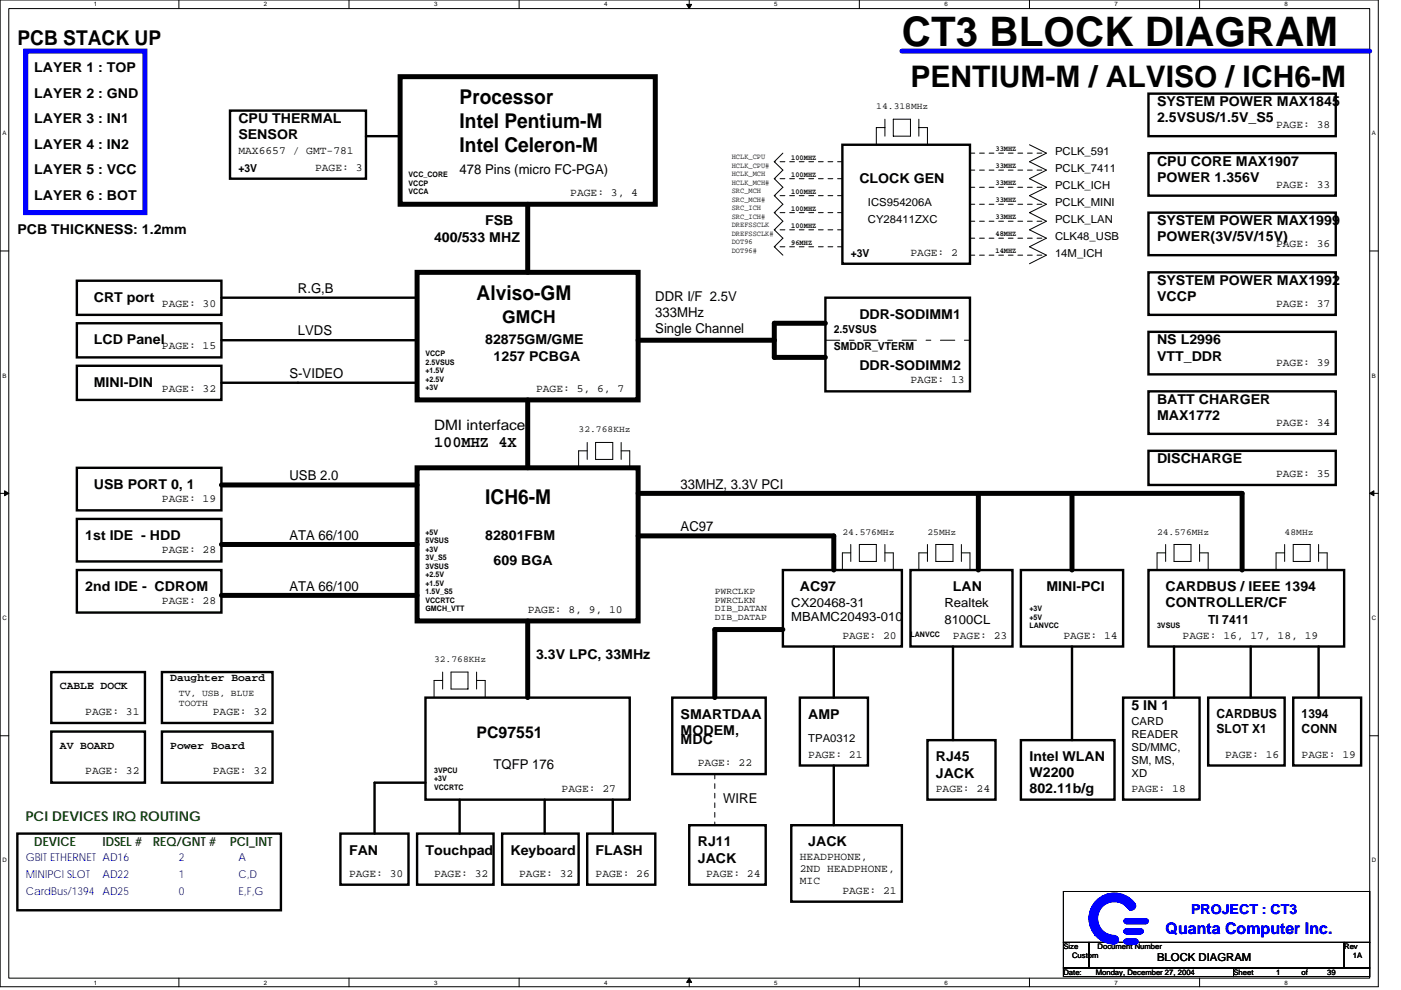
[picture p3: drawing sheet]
<svg xmlns="http://www.w3.org/2000/svg" width="297mm" height="210mm" viewBox="0 0 297 210" stroke-linecap="round" stroke-linejoin="round" font-family="sans-serif">
<defs><g id="words">
<text font-size="8.6" x="191.2" y="9.8">CT3 BLOCK DIAGRAM</text>
<text font-size="6.3" x="193" y="18.5">PENTIUM-M / ALVISO / ICH6-M</text>
<g font-size="4.3">
<text x="3.7" y="9.4">PCB STACK UP</text>
<text x="97.4" y="22.1">Processor</text>
<text x="97.4" y="27.2">Intel Pentium-M</text>
<text x="97.4" y="32.3">Intel Celeron-M</text>
<text x="101" y="63.5">Alviso-GM</text>
<text x="102.9" y="106.8">ICH6-M</text>
</g>
<text font-size="3.8" x="106.5" y="68.5">GMCH</text>
<g font-size="3.4">
<text x="92" y="94.8">100MHZ 4X</text>
<text x="101" y="156.5">PC97551</text>
</g>
<text font-size="3.4" fill="#00f" x="247.1" y="198">Quanta Computer Inc.</text>
<text font-size="3" x="92" y="91.1">DMI interface</text>
<g font-size="2.9">
<text x="7.3" y="15.3">LAYER 1 : TOP</text>
<text x="7.3" y="20.7">LAYER 2 : GND</text>
<text x="245.3" y="22.5">SYSTEM POWER MAX1845</text>
<text x="7.3" y="26.1">LAYER 3 : IN1</text>
<text x="50.5" y="26.1">CPU THERMAL</text>
<text x="50.5" y="29.5">SENSOR</text>
<text x="245.3" y="26">2.5VSUS/1.5V_S5</text>
<text x="7.3" y="31.5">LAYER 4 : IN2</text>
<text x="245.3" y="35.1">CPU CORE MAX1907</text>
<text x="7.3" y="37">LAYER 5 : VCC</text>
<text x="97.4" y="36.9">478 Pins (micro FC-PGA)</text>
<text x="182.2" y="38.7">CLOCK GEN</text>
<text x="245.3" y="38.6">POWER 1.356V</text>
<text x="7.3" y="42.4">LAYER 6 : BOT</text>
<text x="102.9" y="47.8">FSB</text>
<text x="245.3" y="47.8">SYSTEM POWER MAX1999</text>
<text x="3.7" y="49.6">PCB THICKNESS: 1.2mm</text>
<text x="92" y="51.4">400/533 MHZ</text>
<text x="245.3" y="51.2">POWER(3V/5V/15V)</text>
<text x="19.9" y="64">CRT port</text>
<text x="63.2" y="62.1">R.G,B</text>
<text x="138.9" y="63.9">DDR I/F 2.5V</text>
<text x="245.3" y="60.4">SYSTEM POWER MAX1992</text>
<text x="245.3" y="63.8">VCCP</text>
<text x="63.2" y="71.1">LVDS</text>
<text x="138.9" y="67.2">333MHz</text>
<text x="138.9" y="70.5">Single Channel</text>
<text x="182.2" y="67.6">DDR-SODIMM1</text>
<text x="19.9" y="73">LCD Panel</text>
<text x="102.9" y="73">82875GM/GME</text>
<text x="104.6" y="76.6">1257 PCBGA</text>
<text x="245.3" y="73">NS L2996</text>
<text x="245.3" y="76.5">VTT_DDR</text>
<text x="19.9" y="82">MINI-DIN</text>
<text x="61.4" y="80.1">S-VIDEO</text>
<text x="182.2" y="78.4">DDR-SODIMM2</text>
<text x="245.3" y="85.6">BATT CHARGER</text>
<text x="245.3" y="89.1">MAX1772</text>
<text x="61.4" y="101.8">USB 2.0</text>
<text x="245.3" y="98.3">DISCHARGE</text>
<text x="19.9" y="103.7">USB PORT 0, 1</text>
<text x="144.3" y="103.6">33MHZ, 3.3V PCI</text>
<text x="144.3" y="112.6">AC97</text>
<text x="18.1" y="114.5">1st IDE - HDD</text>
<text x="61.4" y="114.4">ATA 66/100</text>
<text x="102.9" y="114.5">82801FBM</text>
<text x="104.6" y="119.9">609 BGA</text>
<text x="18.1" y="125.3">2nd IDE - CDROM</text>
<text x="61.4" y="125.2">ATA 66/100</text>
<text x="169.6" y="125.3">AC97</text>
<text x="202.1" y="125.3">LAN</text>
<text x="221.9" y="125.3">MINI-PCI</text>
<text x="247.1" y="125.3">CARDBUS / IEEE 1394</text>
<text x="247.1" y="128.7">CONTROLLER/CF</text>
<text x="113.7" y="139.7">3.3V LPC, 33MHz</text>
<text x="144.3" y="152.4">SMARTDAA</text>
<text x="144.3" y="155.8">MODEM,</text>
<text x="171.4" y="152.4">AMP</text>
<text x="239.9" y="150.6">5 IN 1</text>
<text x="144.3" y="157.8">MDC</text>
<text x="198.4" y="161.4">RJ45</text>
<text x="218.3" y="161.4">Intel WLAN</text>
<text x="104.6" y="163.1">TQFP 176</text>
<text x="198.4" y="165">JACK</text>
<text x="218.3" y="164.8">W2200</text>
<text x="153.3" y="170.3">WIRE</text>
<text x="218.3" y="168.2">802.11b/g</text>
<text x="148" y="179.4">RJ11</text>
<text x="171.4" y="179.4">JACK</text>
<text x="74" y="181.2">FAN</text>
<text x="90.2" y="181.2">Touchpad</text>
<text x="108.2" y="181.2">Keyboard</text>
<text x="126.3" y="181.2">FLASH</text>
<text x="148" y="183">JACK</text>
</g>
<text font-size="2.9" fill="#004000" x="5.5" y="174.2">PCI DEVICES IRQ ROUTING</text>
<text font-size="2.9" fill="#00f" x="252.5" y="193.8">PROJECT : CT3</text>
<g font-size="2.7">
<text x="167.8" y="128.7">CX20468-31</text>
<text x="167.8" y="131.7">MBAMC20493-010</text>
<text x="200.2" y="128.7">Realtek</text>
<text x="200.2" y="132.3">8100CL</text>
<text x="256.2" y="132.3">TI 7411</text>
<text x="257.9" y="152.1">CARDBUS</text>
<text x="257.9" y="155.3">SLOT X1</text>
<text x="276" y="152.1">1394</text>
<text x="276" y="155.3">CONN</text>
</g>
<g font-size="2.7" fill="#004000">
<text x="7.3" y="179.3">DEVICE</text>
<text x="21.7" y="179.3">IDSEL #</text>
<text x="32.5" y="179.3">REQ/GNT #</text>
<text x="48.8" y="179.3">PCI_INT</text>
</g>
<g font-size="2.3">
<text x="270.5" y="27.2">PAGE: 38</text>
<text x="50.5" y="32.6">MAX6657 / GMT-781</text>
<text x="223.7" y="32.9">PCLK_591</text>
<text x="50.5" y="36.4">+3V</text>
<text x="66.8" y="36.2">PAGE: 3</text>
<text x="120.9" y="41.6">PAGE: 3, 4</text>
<text x="223.7" y="36.4">PCLK_7411</text>
<text x="223.7" y="40">PCLK_ICH</text>
<text x="270.5" y="39.8">PAGE: 33</text>
<text x="184" y="43.6">ICS954206A</text>
<text x="184" y="47.2">CY28411ZXC</text>
<text x="223.7" y="47.2">PCLK_LAN</text>
<text x="223.7" y="43.6">PCLK_MINI</text>
<text x="223.7" y="50.9">CLK48_USB</text>
<text x="270.5" y="52.4">PAGE: 36</text>
<text x="180.4" y="54.5">+3V</text>
<text x="193" y="54.2">PAGE: 2</text>
<text x="223.7" y="54.5">14M_ICH</text>
<text x="34.3" y="65">PAGE: 30</text>
<text x="270.5" y="65">PAGE: 37</text>
<text x="176.8" y="70.7">2.5VSUS</text>
<text x="34.3" y="74">PAGE: 15</text>
<text x="176.8" y="74.3">SMDDR_VTERM</text>
<text x="270.5" y="77.7">PAGE: 39</text>
<text x="34.3" y="83.1">PAGE: 32</text>
<text x="113.7" y="83.1">PAGE: 5, 6, 7</text>
<text x="193" y="81.3">PAGE: 13</text>
<text x="270.5" y="90.3">PAGE: 34</text>
<text x="270.5" y="101.1">PAGE: 35</text>
<text x="34.3" y="106.5">PAGE: 19</text>
<text x="34.3" y="117.3">PAGE: 28</text>
<text x="34.3" y="128.1">PAGE: 28</text>
<text x="111.9" y="130">PAGE: 8, 9, 10</text>
<text x="178.6" y="135.4">PAGE: 20</text>
<text x="202.1" y="135.4">PAGE: 23</text>
<text x="225.5" y="135.4">PAGE: 14</text>
<text x="250.7" y="135.4">PAGE: 16, 17, 18, 19</text>
<text x="12.7" y="146.2">CABLE DOCK</text>
<text x="36.1" y="144.4">Daughter Board</text>
<text x="18.1" y="151.6">PAGE: 31</text>
<text x="45.1" y="151.6">PAGE: 32</text>
<text x="239.9" y="153.7">CARD</text>
<text x="12.7" y="158.8">AV BOARD</text>
<text x="36.1" y="158.8">Power Board</text>
<text x="171.4" y="160.6">PAGE: 21</text>
<text x="171.4" y="157.3">TPA0312</text>
<text x="239.9" y="156.4">READER</text>
<text x="239.9" y="159.2">SD/MMC,</text>
<text x="239.9" y="161.9">SM, MS,</text>
<text x="259.8" y="160.6">PAGE: 16</text>
<text x="276" y="160.6">PAGE: 19</text>
<text x="18.1" y="164.2">PAGE: 32</text>
<text x="45.1" y="164.2">PAGE: 32</text>
<text x="119.1" y="167.9">PAGE: 27</text>
<text x="148" y="162.4">PAGE: 22</text>
<text x="198.4" y="167.9">PAGE: 24</text>
<text x="239.9" y="167.9">PAGE: 18</text>
<text x="239.9" y="164.7">XD</text>
<text x="74" y="185.9">PAGE: 30</text>
<text x="92" y="185.9">PAGE: 32</text>
<text x="110.1" y="185.9">PAGE: 32</text>
<text x="126.3" y="185.9">PAGE: 26</text>
<text x="149.7" y="185.9">PAGE: 24</text>
<text x="169.6" y="182.2">HEADPHONE,</text>
<text x="169.6" y="184.8">2ND HEADPHONE,</text>
<text x="169.6" y="187.3">MIC</text>
<text x="178.6" y="189.5">PAGE: 21</text>
<text x="245.3" y="203.8">BLOCK DIAGRAM</text>
</g>
<g font-size="2.3" fill="#00f">
<text x="5.5" y="182.6">GBIT ETHERNET AD16</text>
<text x="37.9" y="182.6">2</text>
<text x="50.5" y="182.6">A</text>
<text x="5.5" y="186.2">MINIPCI SLOT</text>
<text x="5.5" y="189.8">CardBus/1394</text>
<text x="21.7" y="189.8">AD25</text>
<text x="21.7" y="186.2">AD22</text>
<text x="37.9" y="189.8">0</text>
<text x="37.9" y="186.2">1</text>
<text x="50.5" y="186.2">C,D</text>
<text x="50.5" y="189.8">E,F,G</text>
</g>
<g font-size="1.9">
<text x="185.8" y="23.2">14.318MHz</text>
<text x="122.7" y="91.7">32.768KHz</text>
<text x="178.6" y="113.4">24.576MHz</text>
<text x="196.6" y="113.4">25MHz</text>
<text x="245.3" y="113.4">24.576MHz</text>
<text x="272.4" y="113.4">48MHz</text>
<text x="151.5" y="126">PWRCLKP</text>
<text x="151.5" y="131.4">DIB_DATAP</text>
<text x="151.5" y="129.6">DIB_DATAN</text>
<text x="151.5" y="127.8">PWRCLKN</text>
<text x="92" y="140.4">32.768KHz</text>
<text x="37.9" y="147.6">TV, USB, BLUE</text>
<text x="37.9" y="149.7">TOOTH</text>
</g>
<g font-size="1.6">
<text x="155.1" y="35.6">HCLK_CPU#</text>
<text x="155.1" y="33.7">HCLK_CPU</text>
<text x="167.8" y="33.8">100MHZ</text>
<text x="211.1" y="35.6">33MHZ</text>
<text x="211.1" y="32">33MHZ</text>
<text x="86.6" y="41.2">VCCA</text>
<text x="86.6" y="39.4">VCCP</text>
<text x="86.6" y="37.6">VCC_CORE</text>
<text x="155.1" y="37.3">HCLK_MCH</text>
<text x="155.1" y="39.2">HCLK_MCH#</text>
<text x="155.1" y="41">SRC_MCH</text>
<text x="167.8" y="37.4">100MHZ</text>
<text x="167.8" y="41.1">100MHZ</text>
<text x="211.1" y="39.2">33MHZ</text>
<text x="155.1" y="42.8">SRC_MCH#</text>
<text x="155.1" y="46.4">SRC_ICH#</text>
<text x="155.1" y="44.6">SRC_ICH</text>
<text x="167.8" y="44.7">100MHZ</text>
<text x="211.1" y="42.8">33MHZ</text>
<text x="211.1" y="46.4">33MHZ</text>
<text x="155.1" y="53.6">DOT96#</text>
<text x="155.1" y="50">DREFSSCLK#</text>
<text x="155.1" y="48.2">DREFSSCLK</text>
<text x="155.1" y="51.8">DOT96</text>
<text x="167.8" y="48.3">100MHZ</text>
<text x="167.8" y="51.9">96MHZ</text>
<text x="211.1" y="50.1">48MHZ</text>
<text x="211.1" y="53.7">14MHZ</text>
<text x="90.2" y="75.5">VCCP</text>
<text x="90.2" y="77.3">2.5VSUS</text>
<text x="90.2" y="79.1">+1.5V</text>
<text x="90.2" y="82.7">+3V</text>
<text x="90.2" y="80.9">+2.5V</text>
<text x="90.2" y="113.4">+5V</text>
<text x="90.2" y="117">+3V</text>
<text x="90.2" y="115.1">5VSUS</text>
<text x="90.2" y="118.7">3V_S5</text>
<text x="90.2" y="124.2">+1.5V</text>
<text x="90.2" y="122.4">+2.5V</text>
<text x="90.2" y="120.6">3VSUS</text>
<text x="90.2" y="126">1.5V_S5</text>
<text x="90.2" y="127.8">VCCRTC</text>
<text x="90.2" y="129.6">GMCH_VTT</text>
<text x="218.3" y="129.6">+3V</text>
<text x="218.3" y="131.4">+5V</text>
<text x="193" y="135">LANVCC</text>
<text x="218.3" y="133.2">LANVCC</text>
<text x="245.3" y="133.2">3VSUS</text>
<text x="92" y="163.8">3VPCU</text>
<text x="92" y="165.7">+3V</text>
<text x="92" y="167.5">VCCRTC</text>
<text x="225.5" y="201.3">Size</text>
<text x="227.3" y="203.1">Custom</text>
<text x="232.7" y="201.3">Document Number</text>
<text x="285" y="201.3">Rev</text>
<text x="286.8" y="203.1">1A</text>
<text x="225.5" y="206.7">Date:</text>
<text x="232.3" y="206.7">Monday, December 27, 2004</text>
<text x="261.5" y="206.7">Sheet</text>
<text x="270.5" y="206.7">1</text>
<text x="276" y="206.7">of</text>
<text x="281.4" y="206.7">39</text>
</g>
<g font-size="1.3">
<text x="19.9" y="1.4">1</text>
<text x="56" y="1.4">2</text>
<text x="92" y="1.4">3</text>
<text x="128.1" y="1.4">4</text>
<text x="164.2" y="1.4">5</text>
<text x="200.2" y="1.4">6</text>
<text x="236.3" y="1.4">7</text>
<text x="272.4" y="1.4">8</text>
<text x=".5" y="28.7">A</text>
<text x="290.9" y="28.7">A</text>
<text x=".5" y="80.1">B</text>
<text x="290.9" y="80.1">B</text>
<text x=".5" y="131.4">C</text>
<text x="290.9" y="131.4">C</text>
<text x=".5" y="182.8">D</text>
<text x="290.9" y="182.8">D</text>
<text x="19.9" y="208.7">1</text>
<text x="56" y="208.7">2</text>
<text x="92" y="208.7">3</text>
<text x="128.1" y="208.7">4</text>
<text x="164.2" y="208.7">5</text>
<text x="200.2" y="208.7">6</text>
<text x="236.3" y="208.7">7</text>
<text x="272.4" y="208.7">8</text>
</g>
</g></defs>
<path d="M0 0h292.2v209.2h-292.2zM1.9 1.8h288.5v205.6h-288.5z" fill="none" stroke="#000" stroke-width=".21"/>
<g fill="#fff">
<path d="M19.9 .2h.7v1.4h-.7z"/>
<path d="M19.9 207.6h.7v1.4h-.7z"/>
</g>
<path d="M37.9 0v1.8M37.9 207.4v1.8" fill="none" stroke="#000" stroke-width=".21"/>
<g fill="#fff">
<path d="M56 .2h.6v1.4h-.6z"/>
<path d="M56 207.6h.6v1.4h-.6z"/>
</g>
<path d="M74 0v1.8M74 207.4v1.8" fill="none" stroke="#000" stroke-width=".21"/>
<g fill="#fff">
<path d="M92 .2h.7v1.4h-.7z"/>
<path d="M92 207.6h.7v1.4h-.7z"/>
</g>
<path d="M110.1 0v1.8M110.1 207.4v1.8" fill="none" stroke="#000" stroke-width=".21"/>
<g fill="#fff">
<path d="M128.1 .2h.7v1.4h-.7z"/>
<path d="M128.1 207.6h.7v1.4h-.7z"/>
</g>
<path d="M146.1 0v1.8M146.1 207.4v1.8" fill="none" stroke="#000" stroke-width=".21"/>
<path d="M145.6 .9h1l-.5 .9zM146.1 207.4l.5 .9h-1z" fill="#000" stroke="#000" stroke-width=".21"/>
<g fill="#fff">
<path d="M164.2 .2h.6v1.4h-.6z"/>
<path d="M164.2 207.6h.6v1.4h-.6z"/>
</g>
<path d="M182.2 0v1.8M182.2 207.4v1.8" fill="none" stroke="#000" stroke-width=".21"/>
<g fill="#fff">
<path d="M200.2 .2h.7v1.4h-.7z"/>
<path d="M200.2 207.6h.7v1.4h-.7z"/>
</g>
<path d="M218.3 0v1.8M218.3 207.4v1.8" fill="none" stroke="#000" stroke-width=".21"/>
<g fill="#fff">
<path d="M236.3 .2h.7v1.4h-.7z"/>
<path d="M236.3 207.6h.7v1.4h-.7z"/>
</g>
<path d="M254.3 0v1.8M254.3 207.4v1.8" fill="none" stroke="#000" stroke-width=".21"/>
<g fill="#fff">
<path d="M272.4 .2h.6v1.4h-.6z"/>
<path d="M272.4 207.6h.6v1.4h-.6z"/>
<path d="M.5 27.5h.8v1.4h-.8z"/>
<path d="M290.9 27.5h.8v1.4h-.8z"/>
<path d="M.5 78.9h.8v1.4h-.8z"/>
<path d="M290.9 78.9h.8v1.4h-.8z"/>
</g>
<path d="M0 53.2h1.9M290.4 53.2h1.8" fill="none" stroke="#000" stroke-width=".21"/>
<g fill="#fff">
<path d="M.5 130.3h.9v1.4h-.9z"/>
<path d="M290.9 130.3h.9v1.4h-.9z"/>
</g>
<path d="M0 104.6h1.9M290.4 104.6h1.8" fill="none" stroke="#000" stroke-width=".21"/>
<path d="M1 104.1l.9 .5-.9 .5zM290.4 104.6l.9-.5v1z" fill="#000" stroke="#000" stroke-width=".21"/>
<g fill="#fff">
<path d="M.5 181.7h.9v1.4h-.9z"/>
<path d="M290.9 181.7h.9v1.4h-.9z"/>
</g>
<g fill="none" stroke="#000" stroke-width=".21">
<path d="M166 32.5l-1.8 1.8 1.8 1.8-1.8 1.8 1.8 1.8-1.8 1.8 1.8 1.8-1.8 1.8 1.8 1.8-1.8 1.8 1.8 1.8-1.8 1.8 1.8 1.8M187.6 25.3v3.6M187.6 27.1h-1.8v3.6M189.4 25.3h3.6v3.6h-3.6zM194.8 25.3v3.6M194.8 27.1h1.8v3.6M218.3 30.7l3.6 1.8-3.6 1.8 3.6 1.8-3.6 1.8 3.6 1.8-3.6 1.8 3.6 1.8-3.6 1.8 3.6 1.8-3.6 1.8 3.6 1.8-3.6 1.8 3.6 1.8-3.6 1.8M124.5 95.6h-1.8v3.6M124.5 93.8v3.6M126.3 93.8h3.6v3.6h-3.6zM131.7 95.6h1.8v3.6M131.7 93.8v3.6"/>
<path d="M180.4 117.2h-1.8v3.7M180.4 115.4v3.6M182.2 115.4h3.6v3.6h-3.6zM187.6 117.2h1.8v3.7M187.6 115.4v3.6M196.6 117.2h-1.8v3.7M196.6 115.4v3.6M198.4 115.4h3.7v3.6h-3.7zM203.8 117.2h1.9v3.7M203.8 115.4v3.6M247.1 117.2h-1.8v3.7M247.1 115.4v3.6"/>
<path d="M248.9 115.4h3.6v3.6h-3.6zM254.3 117.2h1.9v3.7M254.3 115.4v3.6M272.4 117.2h-1.9v3.7M272.4 115.4v3.6M274.2 115.4h3.6v3.6h-3.6zM279.6 117.2h1.8v3.7M279.6 115.4v3.6M0 156h1.9M93.8 144.3h-1.8v3.6M93.8 142.5v3.6M95.6 142.5h3.6v3.6h-3.6z"/>
<path d="M101 144.3h1.9v3.6M101 142.5v3.6M290.4 156h1.8M225.5 189h64.9v10.8h-64.9zM225.5 199.8h5.4v5.4h-5.4zM230.9 199.8h54.1v5.4h-54.1zM285 199.8h5.4v5.4h-5.4zM225.5 205.2h36v1.9h-36zM261.5 205.2h28.9v1.9h-28.9z"/>
</g>
<g fill="none" stroke="#000" stroke-width=".51">
<path d="M243.5 19.9h39.7v9h-39.7zM48.8 23.5h28.8v14.4h-28.8zM77.6 28.9h7.2M178.6 30.7h27.1v25.2h-27.1zM243.5 32.5h39.7v9h-39.7zM16.3 59.5h30.6v7.3h-30.6zM243.5 57.7h39.7v9.1h-39.7zM243.5 45.1h39.7v9h-39.7zM16.3 77.6h30.6v7.2h-30.6zM16.3 68.5h30.6v7.3h-30.6zM46.9 63.1h41.5M46.9 72.1h41.5"/>
<path d="M175 63.1h30.7v19.9h-30.7zM243.5 70.4h39.7v9h-39.7zM16.3 99.2h30.6v9h-30.6zM46.9 81.2h41.5M243.5 83h39.7v9h-39.7zM243.5 95.6h39.7v7.2h-39.7zM16.3 110h30.6v9h-30.6zM16.3 120.9h30.6v9h-30.6zM166 120.9h25.2v16.2h-25.2zM176.8 137.1v10.8M193 120.9h21.7v16.2h-21.7zM202.1 137.1v19.8"/>
<path d="M216.4 120.9h21.7v16.2h-21.7zM227.3 137.1v19.8M243.5 120.9h41.5v16.2h-41.5zM248.9 137.1v10.8M265.2 137.1v10.8M279.6 137.1v10.8M10.9 142.5h19.8v10.8h-19.8zM10.9 155.1h19.8v10.8h-19.8zM34.3 142.5h23.5v10.8h-23.5zM34.3 155.1h23.5v10.8h-23.5zM90.2 147.9h43.3v21.6h-43.3zM142.5 147.9h19.8v16.2h-19.8z"/>
<path d="M169.6 147.9h14.4v14.4h-14.4zM196.6 156.9h14.5v12.6h-14.5zM216.4 156.9h19.9v12.6h-19.9zM238.1 147.9h16.2v21.6h-16.2zM256.2 147.9h16.2v14.4h-16.2zM274.2 147.9h14.4v14.4h-14.4zM3.7 176.7h55.9v16.3h-55.9zM72.2 176.7h14.4v10.9h-14.4zM88.4 176.7h16.2v10.9h-16.2zM90.2 165.9h-10.8v10.8M97.4 169.5v7.2M106.5 176.7h16.2v10.9h-16.2z"/>
<path d="M115.5 169.5v7.2M124.5 176.7h14.4v10.9h-14.4zM129.9 169.5v7.2M146.1 175h16.2v12.6h-16.2zM167.8 175h23.4v16.2h-23.4zM176.8 162.3v12.7"/>
</g>
<path d="M5.5 10.8h25.2v34.3h-25.2zM191.2 10.8h99.2" fill="none" stroke="#00f" stroke-width="1.1"/>
<g fill="none" stroke="#000" stroke-width="1.1">
<path d="M84.8 16.3h54.1v27h-54.1zM88.4 57.7h46.9v27.1h-46.9zM111.9 43.3v14.4M135.3 72.1h28.9M175 68.5h-10.8v7.3h10.8M88.4 99.2h46.9v32.5h-46.9zM111.9 84.8v14.4M46.9 102.8h41.5M46.9 115.4h41.5M135.3 104.6h128.1v16.3M135.3 113.6h41.5v7.3M207.4 104.6v16.3"/>
<path d="M227.3 104.6v16.3M46.9 126.2h41.5M111.9 131.7v16.2M166 133.5h-14.4v14.4"/>
</g>
<g fill="none" stroke="#000" stroke-width=".21" stroke-dasharray="1 1 1 1 1 1 1 1">
<path d="M178.6 34.3h-14.4M178.6 37.9h-14.4M205.7 36.1h16.2M205.7 39.7h16.2M205.7 32.5h16.2M178.6 45.1h-14.4M178.6 48.7h-14.4M178.6 41.5h-14.4M178.6 52.3h-14.4M205.7 46.9h16.2M205.7 43.3h16.2M205.7 50.5h16.2"/>
<path d="M205.7 54.1h16.2M151.6 164.1v10.9"/>
</g>
<path d="M175 72.1h30.7" fill="none" stroke="#000" stroke-width=".21" stroke-dasharray="3 2 1 2"/>
<g fill="none" stroke="#00f" stroke-width=".21">
<path d="M231.1 193.5v2.5l.2 .6v-3.6l.1-.4v4.5l.2 .2v-5l.2-.4v5.8l.2 .2v-6.2l.2-.1v6.8M232.3 198.4v-7.1l.2-.1v7.4h.2v-2.7l.2 .3v2.6l.1 .1v-2.3l.3 .3v2.2l.1 .2v-2.2l.2 .2v2.2h.2v-2l.2 .2v1.9h.1v-1.7l.2 .1v1.6l.2 .2v-1.8l.2 .2v1.6h.2v-1.4M232.7 190.8v3.1l.2-.6v-2.5l.1-.2v2.4l.3-.2v-2.3l.1-.2v2.1l.2-.1v-2.2h.2v2l.2-.2v-1.8l.1-.2v1.8l.2-.1v-1.7l.2-.2v1.9M234.8 190.3a4.7 4.7 0 0 1 5.5 2.1M234.9 198.2v.2h.1v1.4h.2v-1.4h.2v1.6h-.4l.6-1.6v1.6l.2-.2v-1.4l.1 .4v1.2h.2v-1.4h.2v1.4h.2v-1.4h.2v1.4l.2-.2v-1l.1 .1v.7M234.9 189.6v1.7l-.2-.1v-1.5zM234.9 191.3a3.8 3.8 0 0 1 4.7 1.7M234.9 191.1a4 4 0 0 1 4.9 1.9M234.9 190.8a4.3 4.3 0 0 1 4.9 1.8M234.9 190.7a4.4 4.4 0 0 1 5.2 2.1M234.9 190.5l1.3-.2a4.5 4.5 0 0 1 4.1 2.5M234.9 190.1a4.9 4.9 0 0 1 5.6 2.3"/>
<path d="M235 189.9a5.1 5.1 0 0 1 5.7 2.4M235 189.7a5.4 5.4 0 0 1 5.7 2.4M235 189.7v1.5M238.5 194.9h4.8v.3h-5v.1h5.2l-.2 .2h-4.8l.1 .2h4.7M238.5 197.1h3.8v.2h-3.8l-.2 .2h4.1l-.1 .2h-4l.3 .2h3.5M238.5 199.3h2.7v.2h-2.9v.1h3l-.1 .2h-2.9l.3 .2h2.6M238.8 199.1h2M238.8 198h3.1M238.8 196.9h3.1M238.8 195.9h4.2M238.8 194.8h4.2M239.1 192.5a3.6 3.6 0 0 0-6.1 .7 3.6 3.6 0 0 0 3.3 5.1"/>
<path d="M240.5 191.4a5.4 5.4 0 0 0-9.1 1 5.4 5.4 0 0 0 4.9 7.8M238.8 200.2h2"/>
<circle cx="236.3" cy="199.3" r=".88"/>
<circle cx="238.8" cy="195.3" r=".52"/>
<circle cx="238.8" cy="197.5" r=".52"/>
<circle cx="238.8" cy="199.6" r=".52"/>
<circle cx="239.9" cy="192.1" r=".89"/>
<circle cx="240.8" cy="199.6" r=".52"/>
<circle cx="241.9" cy="197.5" r=".54"/>
<circle cx="242.9" cy="195.3" r=".52"/>
</g>
<use href="#words"/>
</svg>
